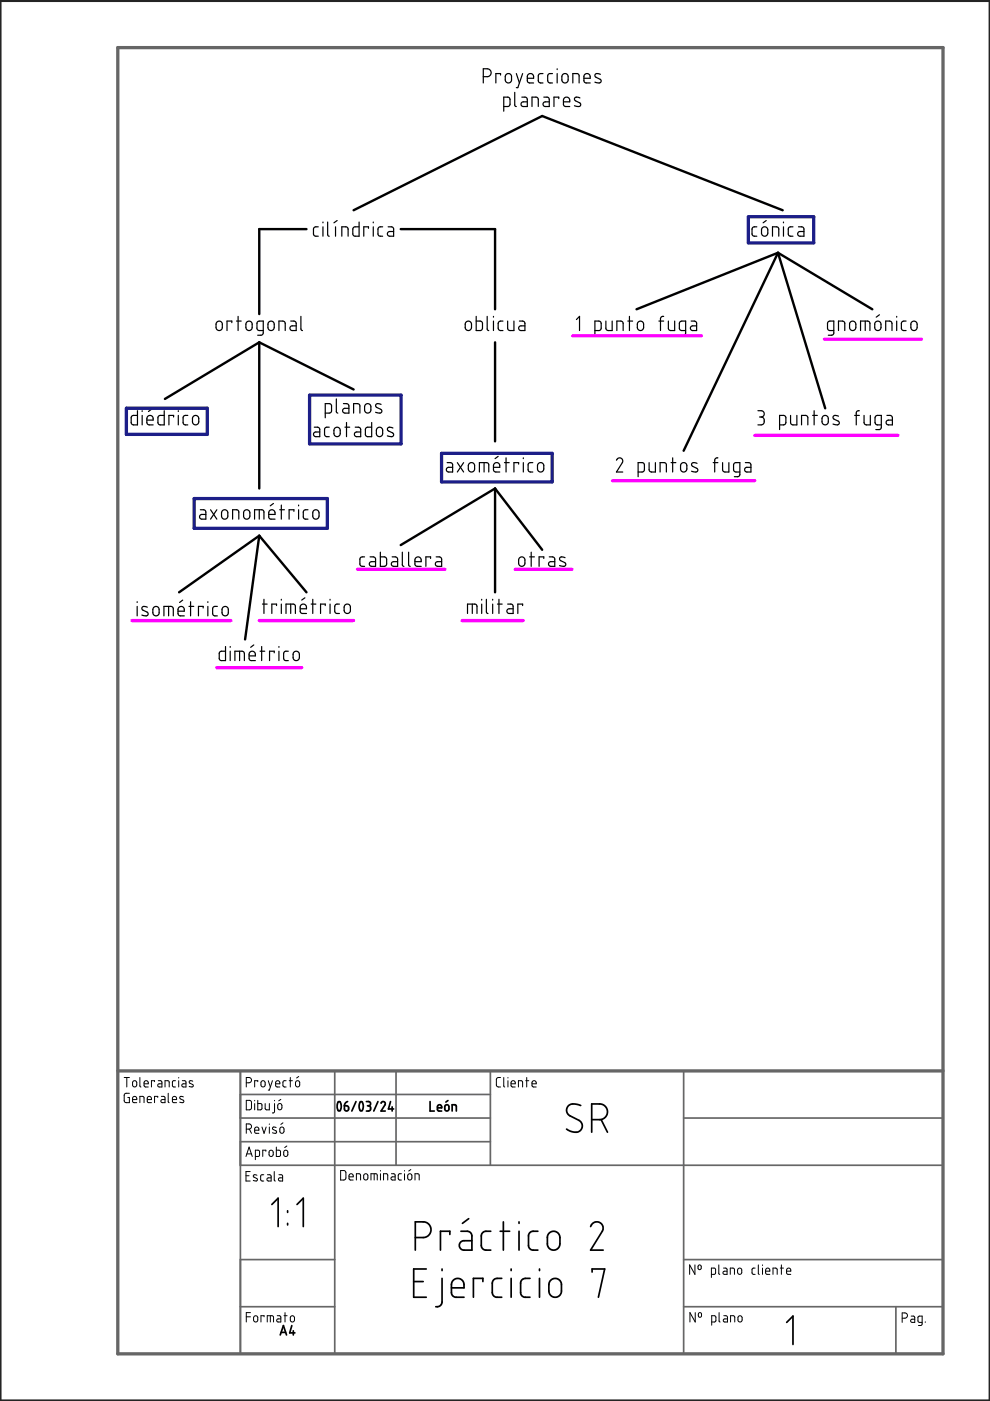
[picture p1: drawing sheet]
<svg xmlns="http://www.w3.org/2000/svg" width="210mm" height="297mm" viewBox="0 0 210 297" stroke-linecap="round" stroke-linejoin="round" font-family="sans-serif">
<path d="M0 .1h210v297h-210z" fill="none" stroke="#242424" stroke-width=".7"/>
<path d="M25 10.1h174.9v276.9h-174.9zM25 227.1h174.9" fill="none" stroke="#666" stroke-width=".7"/>
<g fill="none" stroke="#666" stroke-width=".36">
<path d="M51 227.1v59.9M51 237h53M51 232.1h53M71 227.1v59.9M84 227.1v20M104 227.1v20M144.9 227.1v59.9M144.9 237h55M51 247.1h148.9M51 242.1h53M51 267.1h20M51 277.1h20"/>
<path d="M144.9 267.1h55M144.9 277.1h55M189.9 277.1v9.9"/>
</g>
<g fill="none" stroke="#000" stroke-width=".36">
<path d="M71.7 233.7a.56 .56 0 0 1 .6 .1 .56 .56 0 0 1 0 .6l-.1 .9a.38 .38 0 0 1-.5 .2 .38 .38 0 0 1-.2-.5v-.7zM73 234.4l.6 .1 .3 .2v.5l-.2 .3-.3 .1-.3-.2zM73.7 233.6l-.5 .2-.2 .6M75.5 233.6l-.9 2M76.4 233.6a.61 .61 0 0 1 .6 .9l-.1 .8a.36 .36 0 0 1-.5 .2 .36 .36 0 0 1-.2-.5v-.8zM77.7 233.6h.5l.3 .2v.4l-.4 .2M77.9 234.4h.2M78.1 234.4l.5 .4-.1 .5-.2 .2-.6 .1M80.1 233.6l-.9 2M80.8 233.9l.4-.3 .5 .2v.4l-.9 1.4h.9M82.8 233.6l-.4 1.5h1.1M83.1 234.7v.9"/>
<path d="M91.2 233.6v2h.9M92.8 234.9h.8l-.1-.6-.6 .1-.1 .9 .2 .2 .6 .1M94.4 234.4l.2-.2 .5 .2 .1 .8-.2 .3-.3 .1-.3-.2zM95 233.3l-.5 .4M95.9 235.6v-1.4l.8 .2 .1 1.2M123.1 234.4l-1.1-.3h-1l-.6 .5-.3 .9 .5 .9 2.6 1.5 .3 .7-.2 .8-.3 .4-.7 .3-1.1-.2-1.1-.5M125.5 237.4h1.8l.9-.4 .5-.6 .1-.6-.1-.6-.3-.5-1-.6h-1.9v6M127.4 237.4l1.4 2.7M57.6 255.4l1.4-1.4v6.1M61 256.7v.3M61 259.4v.3M63 255.4l1.3-1.4v6.1"/>
<path d="M99.4 258.4l-1.4 1M106.7 259.1v5.9M110 259.1v.3M87.7 271.7h2M88.1 262.4h1.8l.9-.4 .5-.7 .1-.8-.6-1.1-.8-.3h-1.9v5.9M90.4 269h-2.7v6h2.7M93.7 271v5.2l-.4 .7-.9 .2M93.7 269v.4M95.4 261.7v-.7h-2v4M95.7 273h2.7l-.1-1.1-.5-.6-1-.2-.8 .5-.3 .7v1.9l.2 .5 .5 .3h2M97.7 261l1.6 .1 .6 .5 .2 .4v3h-1.8l-.6-.2-.3-.4v-.5l.3-.6 .5-.2h1.9M102.4 271.7v-.7h-2v4"/>
<path d="M104.1 261l-1.4 .1-.5 .4-.2 .5v2.1l.2 .5 .6 .4h1.3M106 261h2.1M106.4 271l-1.5 .2-.3 .2-.2 .6v2.1l.1 .5 .6 .4h1.3M108.4 269v.4M108.4 271v4M110 261v4M112.4 271l-1.5 .2-.5 .7v2.3l.2 .4 .6 .4h1.2M114 261l-1.3 .1-.4 .3-.2 .5v2.3l.1 .4 .5 .4h1.3M114.4 269v.4M114.4 271v4M116.4 261.4l.6-.3h.6l.7 .3 .3 .5 .1 2.2-.3 .5-.6 .4-1-.1-.7-.7v-2zM116.8 271.4l.5-.3h.6l.6 .2 .5 .6v2.1l-.3 .6-.4 .3-1.1 .1-.7-.7-.1-2z"/>
<path d="M125.2 260.1l.5-.8 .6-.2h.4l.7 .3 .5 .8-.2 .8-2.5 4h2.7M125.5 269.7v-.7h2.7l-1.3 6M59.4 283l.7-1.9 .6 1.9M59.6 282.5h1M61.9 281.1l-.5 1.5h1.1M62.2 282.2v.8M166.8 280.4l1.3-1.4v6.1"/>
</g>
<g fill="none" stroke="#000" stroke-width=".25">
<path d="M102.5 16.3h.9l.5-.3 .2-.5-.2-.7-.4-.2h-1v3M106.1 15.9v-.3h-1v2M107.3 15.8l.6-.2 .5 .4 .1 1.1-.4 .4-.5 .1-.4-.4-.1-1zM109.1 19.6v2.7l.4 .3M109.5 15.6l.6 2M110.8 15.6l-1 3h-.3M111.8 16.6h1.3v-.6l-.2-.3-.6-.1-.4 .3-.1 1.3 .3 .4h1M115.1 15.6h-.6l-.4 .4 .1 1.4 .4 .2h.5M117.1 15.6h-.6l-.4 .5 .1 1.2 .3 .3h.6M118.1 14.6v.2M118.1 15.6v2M119.3 15.8l.7-.2 .4 .4v1.2l-.3 .3-.5 .1-.4-.4-.1-1z"/>
<path d="M121.5 17.6v-2h.9l.3 .2 .1 1.8M123.8 16.6h1.3v-.6l-.3-.3-.5-.1-.4 .3-.1 1.3 .3 .4h1M127.3 15.7l-.9-.1-.2 .3-.1 .2 1.3 .8v.5l-.3 .2-1-.2M106.8 22.6h1l.3-.4v-1.1l-.2-.5h-1.1v3M110.6 20.6h.8l.3 .2 .1 1.8-1.2-.1-.1-.5 .2-.3 1.1-.1M112.8 22.6v-2h.9l.3 .2 .1 1.8M115.3 20.6h.8l.3 .2 .1 1.8-1.2-.1-.2-.5 .2-.3 1.2-.1M118.5 20.9v-.3h-1v2M119.5 21.6h1.3v-.6l-.3-.3-.5-.1-.4 .3-.1 1.3 .3 .4h1M123 20.8l-1-.2-.2 .5 .2 .3 1 .5v.5l-.6 .2-.6-.2M67.5 48.1h-.7l-.3 .5v1.3l.4 .2h.6M68.5 47.1v.1"/>
<path d="M68.5 48.1v2M69.5 47.1v2.7l.3 .3M71.1 48.1v2M71.5 46.8l-.7 .4M72.5 50.1v-2h.9l.3 .2 .1 1.8M76.1 47.1v3l-1.1-.1-.2-.3v-1.3l.4-.3h.9M78.1 48.4v-.3h-1v2M79.1 47.1v.1M79.1 48.1v2M81.1 48.1h-.6l-.4 .4 .1 1.4 .3 .2h.6M82.3 48.1h.9l.3 .4v1.6l-1.2-.1-.2-.4 .2-.4 1.2-.1M160.5 48.1h-.7l-.4 .5 .1 1.3 .4 .2h.6"/>
<path d="M161.6 48.4l.3-.3h.3l.6 .4v1.1l-.4 .4-.5 .1-.4-.5zM162.5 46.8l-.7 .4M163.8 50.1v-2h.9l.3 .1 .1 .3v1.6M166.1 47.1v.1M166.1 48.1v2M168.1 48.1h-.6l-.4 .4 .1 1.4 .3 .2h.6M169.3 48.1h.8l.3 .2 .1 1.8-1.2-.1-.2-.5 .2-.3 1.2-.1M46 68.3l.6-.2 .5 .4v1l-.3 .5-.5 .1-.5-.4v-1zM49.1 68.4v-.3h-1v2M50.1 68.1h1M50.5 67.1v3M52.3 68.3l.7-.2 .4 .4 .1 1.1-.4 .4-.5 .1-.4-.4-.1-1z"/>
<path d="M55.8 70.1h-.9l-.3-.2-.1-1.4 .2-.3 1.1-.1v2.5l-.3 .5h-.9M56.9 68.4l.6-.3 .6 .4v1l-.3 .5-.5 .1-.4-.4zM59.1 70.1v-2h.9l.4 .2 .1 1.8M61.6 68.1h.9l.3 .4v1.6l-1.1-.1-.2-.4 .2-.4 1.1-.1M63.8 67.1v2.6l.3 .4M98.7 68.4l.6-.3 .6 .4 .1 1-.3 .5-.6 .1-.4-.4zM101 67.1v3l1.1-.1 .2-.4v-1.2l-.5-.3h-.8M103.3 67.1v2.7l.3 .3M104.6 67.1v.1M104.6 68.1v2M106.6 68.1l-.7 .1-.3 .4 .1 1.2 .3 .3h.6M107.6 68.1v1.6l.5 .4h.9v-2"/>
<path d="M110.1 68.1h.9l.3 .4v1.6l-1.1-.1-.2-.4 .1-.4 1.2-.1M122.2 67.8l.7-.7v3M126.1 70.1h.9l.4-.3 .1-1.3-.3-.3-1.1-.1v3M128.5 68.1v1.6l.4 .4h.9v-2M130.8 70.1v-2h.9l.3 .2 .1 1.8M133.1 68.1h1M133.5 67.1v3M135.2 68.4l.6-.3 .6 .4 .1 1-.3 .5-.6 .1-.4-.4zM139.7 68.1h1M140.7 67.1h-.4l-.3 .4v2.6M141.7 68.1v1.6l.4 .4h.9v-2M145.4 70.1h-.9l-.4-.2-.1-1.4 .3-.4h1.1v2.6l-.4 .4h-.8"/>
<path d="M146.5 68.1h.9l.3 .4v1.6l-1.1-.1-.2-.4 .2-.4 1.1-.1M176.8 70.1h-.9l-.4-.2v-1.4l.2-.4h1.1v2.6l-.4 .4h-.8M177.8 70.1v-2h.8l.4 .2 .1 1.8M180.3 68.2l.5-.1 .6 .4v1.1l-.4 .5-.5-.1-.4-.4v-1zM182.5 70.1v-2h1.5l.3 .2 .1 1.8M183.5 68.1v2M185.7 68.2l.6-.1 .5 .5v1l-.4 .4-.5 .1-.4-.5v-1zM186.5 66.7l-.7 .5M187.8 70.1v-2h.8l.4 .2 .1 1.8M190.1 67.1v.1M190.1 68.1v2M192.1 68.1h-.7l-.3 .4 .1 1.4 .4 .2h.5"/>
<path d="M193.3 68.3l.5-.2 .6 .4 .1 1-.4 .5-.5 .1-.5-.5v-1zM29.1 87.1v3l-1.1-.1-.2-.3 .1-1.4 .4-.2h.8M30.1 87.1v.1M30.1 88.1v2M31.1 89.1h1.4l-.1-.6-.2-.3-.5-.1-.4 .2-.2 1.3 .4 .5h1M32.2 86.7l-.7 .5M34.8 87.1v3l-1-.1-.3-.3v-1.4l.4-.2h.9M36.8 88.4v-.3h-1v2M37.8 87.1v.1M37.8 88.1v2M39.8 88.1h-.7l-.3 .4 .1 1.3 .3 .3h.6M41 88.3l.6-.2 .5 .4v1.1l-.4 .5-.5-.1-.3-.3-.1-1.1z"/>
<path d="M66.6 90.6h.8l.3 .2 .1 1.8h-.9l-.3-.2-.1-.3 .1-.4 .2-.1h1M69 87.6h.9l.4-.3v-1.3l-.3-.4h-1v3M69.8 90.6h-.7l-.3 .4 .1 1.3 .3 .3h.6M71 90.8l.5-.2 .6 .4v1.1l-.5 .5-.4-.1-.4-.3v-1.1zM71.3 84.6v2.7l.3 .3M72.8 85.6h.7l.4 .2 .1 1.8-1.2-.1-.2-.5 .3-.3 1.1-.1M73.1 90.6h1M73.5 89.6v3M75 87.6v-2h.9l.3 .2 .1 1.8M75.3 90.6h.8l.4 .4v1.6l-1.1-.1-.3-.3 .2-.5 1.2-.1M77.5 85.8l.5-.2 .4 .1 .2 .3v1.1l-.4 .4h-.5l-.4-.3v-1zM78.8 89.6v3l-1.1-.1-.2-.3 .1-1.4 .3-.2h.9"/>
<path d="M79.9 90.8l.6-.2 .5 .3 .1 1.1-.3 .5h-.6l-.3-.3-.1-1zM80.8 85.7l-.8-.1-.4 .4 .3 .4 1 .5v.5l-.3 .2-1-.2M83.3 90.7l-.8-.1-.3 .1-.1 .3 .2 .3 1.1 .6v.6l-.5 .1-.8-.2M94.8 98.1h.9l.3 .4v1.6l-1.2-.1-.2-.3 .2-.5 1.2-.1M97 98.1l1.3 2M98.3 98.1l-1.3 2M99.5 98.3l.6-.2 .5 .4v1l-.4 .5-.4 .1-.4-.4-.1-1zM102.6 98.1v2M104.6 99.1h1.4l-.1-.6-.2-.3-.5-.1-.4 .2-.2 .4v.9l.4 .5h1M105.6 96.8l-.6 .4M107 98.1h1M107.3 97.1v3"/>
<path d="M110 98.4v-.3h-1v2M111 97.1v.1M111 98.1v2M113 98.1h-.7l-.3 .4 .1 1.4 .3 .2h.6M114.1 98.3l.7-.2 .5 .4v1.1l-.4 .4-.5 .1-.4-.4v-1zM130.7 97.6l.3-.4 .3-.1 .7 .3v.6l-1.3 2.1h1.3M137.6 98.1v1.6l.5 .4h.9v-2M142.3 98.1h1M142.6 97.1v3M144.4 98.4l.3-.3h.4l.5 .4v1l-.4 .5-.4 .1-.5-.4zM147.8 98.2l-.9-.1-.3 .5 .3 .3 1 .5-.1 .5-.5 .2-.7-.2M151.2 98.1h1"/>
<path d="M152.2 97.1h-.4l-.2 .3-.1 2.7M153.2 98.1v1.6l.4 .4h.9v-2M158 98.1h.9l.3 .5v1.5l-1.1-.1-.2-.3 .2-.5 1.1-.1M160.7 87.1h.9l.4 .3-.1 .7-.5 .3M161 88.4h.4M161.4 88.4l.4 .2 .2 .3v.8l-.5 .4h-.8M165.3 90.1h.9l.4-.3v-1.3l-.2-.3-1.1-.1v3M167.6 88.1v1.6l.2 .3 .3 .1h.9v-2M169.9 90.1v-2h1l.3 .2 .1 1.8M172.3 88.1h1M172.6 87.1v3M174.5 88.3l.5-.2 .6 .4v1.1l-.5 .5-.4-.1-.4-.3v-1.1z"/>
<path d="M177.8 88.2l-.9-.1-.3 .5 .2 .3 1 .5v.6l-.4 .1-.8-.2M181.2 88.1h1M182.2 87.1l-.5 .1-.2 .3v2.6M183.2 88.1v1.5l.2 .4 .3 .1h.8v-2M186.9 90.1h-1l-.3-.3-.1-1.2 .3-.5h1.1v2.6l-.4 .4h-.8M188 88.1h.8l.3 .2 .1 1.8h-.9l-.3-.2-.1-.4 .2-.3 1.1-.1M42.5 108.1h.7l.4 .2v1.8l-1.1-.2-.2-.4 .2-.3 1.1-.1M44.6 108.1l1.4 2M46 108.1l-1.4 2M47.1 108.3l.7-.2 .5 .4v1.1l-.4 .4h-.5l-.4-.3v-1zM49.3 110.1v-2h.9l.4 .2v1.8M51.8 108.3l.6-.2 .5 .4 .1 1-.5 .5h-.5l-.3-.4z"/>
<path d="M54 110.1v-2h1.6l.2 .1 .2 .3v1.6M55 108.1v2M57 109.1h1.3v-.5l-.2-.4-.5-.1-.5 .2-.1 1.4 .3 .3 1 .1M58 106.7l-.7 .6M59.3 108.1h1M59.6 107.1v3M62.3 108.4v-.3h-1v2M63.3 107.1v.2M63.3 108.1v2M65.3 108.1h-.7l-.3 .4 .1 1.4 .3 .2h.6M66.4 108.3l.7-.2 .5 .3v1.2l-.4 .4h-.5l-.4-.4zM77.3 118.1h-.7l-.3 .4 .1 1.3 .3 .3h.6"/>
<path d="M78.5 118.1h.7l.4 .2v1.8h-.8l-.4-.2-.1-.3 .1-.4 .3-.1h.9M80.6 117.1v3l1.1-.1 .3-.4-.1-1.3-.4-.2h-.9M83.1 118.1h.8l.4 .4v1.6l-1.1-.1-.2-.3 .1-.5 1.2-.1M85.3 117.1v2.7l.3 .3M86.6 117.1v2.7l.4 .3M88 119.1h1.3v-.6l-.3-.3-.5-.1-.5 .3v1.3l.3 .4h1M91.3 118.4v-.3h-1v2M92.5 118.1h.7l.4 .2v1.8h-.8l-.4-.2-.1-.4 .2-.3 1.1-.1M101.6 100.1v-2l1.9 .1 .1 .3v1.6M110.1 118.3l.6-.2 .5 .3 .1 1.1-.3 .5h-.6l-.4-.3v-1zM112.3 118.1h1M112.6 117.1v3"/>
<path d="M115.3 118.4v-.3h-1v2M116.5 118.1h.7l.4 .2v1.8h-.8l-.4-.2-.1-.3 .1-.4 .3-.1h.9M119.8 118.2l-.9-.1-.2 .2-.1 .3 .2 .2 1 .5 .1 .5-.3 .3-1-.2M135.3 100.1h.9l.3-.2 .1-1.4-.2-.4h-1.1v3M140 100.1v-2h.9l.3 .2 .1 1.8M156.9 100.1h-.9l-.4-.2-.1-1.3 .3-.5h1.1v2.6l-.4 .4h-.8M29.1 127.6v.1M29.1 128.6v2M31.2 128.7l-.8-.1-.3 .5 .1 .2 1.1 .6v.6l-.5 .1-.7-.2M32.6 128.8l.5-.2 .6 .3v1.1l-.3 .5-.5 .1-.4-.4-.1-1zM34.8 130.6v-2h1.5l.3 .2 .1 1.8M35.8 128.6v2"/>
<path d="M37.7 129.6h1.4v-.6l-.3-.3-.4-.1-.5 .2-.2 .4v.9l.4 .5h1M38.7 127.2l-.6 .5M40.1 128.6h1M40.4 127.6v3M43.1 128.9v-.3h-1v2M44.1 127.6v.1M44.1 128.6v2M46.1 128.6h-.8l-.2 .4v1.2l.1 .2 .9 .2M47.2 128.8l.7-.2 .5 .4v1l-.4 .5h-.5l-.4-.3v-1.1zM47.8 137.1v3l-1-.1-.3-.3v-1.4l.4-.2h.9M48.8 137.1v.1M48.8 138.1v2"/>
<path d="M50.8 138.1v2M52.8 139.1h1.3l-.2-.9-.5-.1-.5 .3-.1 1.3 .4 .4h.9M53.8 136.7l-.7 .5M55.1 138.1h1M55.5 137.1v3M55.6 128.1h1M56 127.1v3M58.1 138.4v-.3h-1v2M58.6 128.4v-.3h-1v2M59.1 137.1v.1M59.1 138.1v2M59.6 127.1v.1"/>
<path d="M59.6 128.1v2M60.6 130.1v-2l1.8 .1 .2 .2v1.7M61.1 138.1h-.6l-.4 .4 .1 1.4 .3 .2h.6M61.6 128.1v2M62.3 138.3l.6-.2 .5 .4 .1 1-.5 .5h-.5l-.3-.4zM63.6 129.1h1.4v-.5l-.3-.4-.5-.1-.4 .3-.2 1.3 .4 .4h1M64.6 126.7l-.6 .5M66 128.1h1M66.3 127.1v3M69 128.4v-.3h-1v2M70 127.1v.1M70 128.1v2"/>
<path d="M72 128.1h-.6l-.4 .4 .1 1.4 .3 .2h.6M73.1 128.3l.6-.2 .6 .4v1.1l-.4 .4h-.5l-.4-.3v-1zM99.1 130.1v-2h1.6l.3 .1 .1 1.9M100.1 128.1v2M102.1 127.1v.1M102.1 128.1v2M103.1 127.1v2.6l.4 .4M104.5 127.1v.1M104.5 128.1v2M105.5 128.1h1M105.8 127.1v3M107.6 128.1h.9l.3 .4v1.6l-1.1-.1-.2-.4 .1-.4 1.2-.1"/>
<path d="M110.8 128.4v-.3h-1v2M49.8 140.1v-2h1.6l.2 .1 .2 .3v1.6"/>
</g>
<path d="M158.7 46h13.8v5.5h-13.8zM26.8 86.6h17.1v5.5h-17.1zM65.6 83.8h19.4v10.3h-19.4zM93.6 96.1h23.5v6.1h-23.5zM41.2 105.7h28.2v6.3h-28.2z" fill="none" stroke="#1c1e88" stroke-width=".7"/>
<path d="M121.4 71.2h27.3M174.8 71.9h20.6M160 92.3h30.4M129.8 101.9h30.2M28 131.6h21M55 131.6h20M75.8 120.7h18.6M98 131.6h13M109.2 120.7h12.1M46 141.6h18" fill="none" stroke="#f0f" stroke-width=".7"/>
<g fill="none" stroke="#000" stroke-width=".51">
<path d="M65 48.6h-10v18M75 44.6l40-20 50.9 20M85 48.6h20v17M165 53.6l-30 12M165 53.6l20 12M165 53.6l10 33M165 53.6l-20.1 42M55 72.6v31M55 72.6l-20 12M55 72.6l20 10M105 72.6v21M55 113.6l-17 12"/>
<path d="M55 113.6l10 12M55 113.6l-3 22M105 103.6v22M105 103.6l-20 12M105 103.6l10 13"/>
</g>
<g fill="none" stroke="#000" stroke-width=".21">
<path d="M26.3 228.5h1.1M26.9 228.5v2M27.4 231.8h-.8l-.3 .3v1.3l.3 .4h.8v-1.1h-.3M28.1 233.1h.9l-.2-.6h-.3l-.3 .1-.1 .9 .2 .3h.7M28.2 229.3l.5-.2 .3 .3v.7l-.3 .3h-.3l-.3-.2zM29.7 228.5v1.8l.2 .2M29.7 233.8v-1.3l.8 .1v1.2M30.5 229.8h.9l-.2-.6-.3-.1-.3 .2-.1 .9 .3 .2 .6 .1M31.2 233.1h.9l-.2-.6h-.3l-.3 .1-.1 .9 .2 .3h.7M32.8 229.3v-.2h-.7v1.4M33.4 232.7v-.2h-.6v1.3M33.5 229.1h.6l.2 .3v1.1h-.6a.34 .34 0 0 1-.3-.4 .34 .34 0 0 1 .4-.3h.5"/>
<path d="M34.2 232.5h.5l.3 .2v1.1h-.7a.32 .32 0 0 1-.2-.4 .32 .32 0 0 1 .3-.3h.6M35 230.5v-1.4l.8 .2 .1 1.2M35.7 231.8v1.8l.2 .2M36.6 233.1h.8l-.1-.6h-.4l-.3 .1v.9l.1 .3h.7M37.2 229.1h-.4l-.2 .3v.9l.6 .2M37.9 228.5v.1M37.9 229.1v1.4M38.7 229.1h.5l.2 .3v1.1l-.6-.1a.34 .34 0 0 1-.3-.3 .34 .34 0 0 1 .4-.3h.5M38.9 232.6l-.3-.1a.3 .3 0 0 0-.4 .1 .3 .3 0 0 0 0 .4l.6 .3a.37 .37 0 0 1 0 .5 .37 .37 0 0 1-.5-.1h-.2M40.9 229.2h-.3a.31 .31 0 0 0-.4 0 .31 .31 0 0 0 .1 .5l.5 .2a.35 .35 0 0 1 0 .6 .35 .35 0 0 1-.5-.1l-.2-.1M52.2 229.6h.6l.4-.2 .1-.5-.2-.3-.9-.1v2M52.2 233.3h.8l.3 .3v1.3l-.3 .4h-.8z"/>
<path d="M52.2 239.4l.9-.2 .2-.2-.1-.6-.3-.1h-.7v2M52.9 239.4l.4 .9M54 239.6h.9l-.2-.5-.3-.1-.3 .1-.1 .9 .2 .3h.7M54 233.3v.1M54 234v1.3M54.7 233.3v2h.7l.1-.2v-.9l-.2-.2h-.6M54.7 229.3v-.2h-.7v1.4M55.4 229.3l.3-.2 .4 .2 .1 .8-.2 .3-.6-.1zM55.5 239l.5 1.3 .4-1.3M56.2 234v1.1l.3 .2h.6v-1.3M56.9 229.1l.4 1.4M57.1 238.3v.1"/>
<path d="M57.1 239v1.3M57.8 229.1l-.7 2h-.2M58.2 234v1.7l-.4 .3M58.2 233.3v.1M58.4 229.8h.9l-.1-.6-.4-.1-.3 .2-.1 .9 .3 .2 .6 .1M58.5 239.1l-.3-.1a.29 .29 0 0 0-.4 .1 .29 .29 0 0 0 .1 .4l.6 .3a.34 .34 0 0 1 0 .5 .34 .34 0 0 1-.5-.1h-.2M58.9 234.2l.3-.2 .5 .2 .1 .7-.3 .4-.5-.2zM59.4 239.1l.4-.1 .4 .3v.7l-.3 .3h-.3l-.2-.3zM59.5 233.1l-.4 .3M60 238.1l-.5 .3M60.7 229.1h-.5l-.2 .3v.9l.7 .2M61.3 229.1h.7"/>
<path d="M61.6 228.5v2M62.8 229.3l.4-.2 .3 .3v.7l-.2 .3h-.4l-.2-.3zM63.3 228.2l-.4 .4M106.1 228.5h-.6l-.3 .3 .1 1.5 .2 .1 .6 .1M106.8 228.5v1.8l.2 .2M107.7 228.5v.1M107.7 229.1v1.4M108.4 229.8h.8l-.2-.6-.3-.1-.3 .2v.9l.2 .2 .6 .1M109.9 230.5v-1.4h.7l.2 .2v1.2M111.5 229.1h.6M111.7 228.5v2M112.8 229.8h.9l-.2-.6-.4-.1-.2 .2-.1 .9 .2 .2 .7 .1"/>
<path d="M52.2 245.2l.6-2 .7 2M52.2 249.3h.6M52.3 244.6h1M53 248.4h-.8v2h.8M54.1 245.2h.7l.2-.2v-.9l-.1-.2h-.8v2M54.5 249.2l-.4-.1a.28 .28 0 0 0-.4 .1 .28 .28 0 0 0 .2 .4l.5 .3a.37 .37 0 0 1 0 .5 .37 .37 0 0 1-.5-.1h-.2M55.9 249.1h-.4l-.2 .2v.9l.2 .2h.4M56.4 244.1v-.2h-.7v1.3M56.7 249.1h.5l.3 .3v1h-.6a.33 .33 0 0 1-.3-.4 .33 .33 0 0 1 .3-.3h.6M57.1 244l.5-.1 .3 .3v.7l-.3 .3-.4-.1-.2-.2zM58.1 248.4v1.8l.3 .2M58.6 243.2v2l.8-.1 .1-.2-.1-.9-.2-.1h-.6"/>
<path d="M59.1 249.1h.6l.2 .2v1.1h-.7a.34 .34 0 0 1-.2-.4 .34 .34 0 0 1 .4-.3h.5M60.2 244l.4-.1 .4 .3v.7l-.3 .3-.4-.1-.1-.2zM60.8 243l-.4 .3M72.2 248.2h.8l.3 .3v1.3l-.3 .4h-.8zM74 249.5h.9l-.2-.5-.4-.1-.2 .1-.1 .9 .2 .3h.7M75.6 250.2v-1.3h.6l.2 .1 .1 1.2M77.2 249l.2-.1 .5 .1 .1 .8-.2 .3-.4 .1-.3-.3zM78.7 250.2v-1.3h1.2l.1 1.3M79.3 248.9v1.3M80.7 248.2v.1M80.7 248.9v1.3M81.3 250.2v-1.3l.8 .1 .1 1.2"/>
<path d="M83 248.9h.5l.3 .2v1.1h-.7a.34 .34 0 0 1-.2-.4 .34 .34 0 0 1 .3-.3h.6M85.1 248.9h-.4l-.3 .3 .1 .8 .6 .2M85.8 248.2v.1M85.8 248.9v1.3M86.5 249l.5-.1 .3 .2v.7l-.3 .4h-.3l-.2-.3zM87.1 248l-.4 .3M88 250.2v-1.3l.8 .1 .1 1.2M52.2 279.2h.9M53.1 278.3h-.9v2M53.9 279.1l.3-.1 .5 .3v.7l-.3 .2-.3 .1-.3-.2zM56 279.2v-.2h-.7v1.3M57.3 279v1.3"/>
<path d="M58.8 279h.5l.2 .2v1.1h-.5a.33 .33 0 0 1-.3-.3 .33 .33 0 0 1 .3-.4h.5M60.2 279h.7M60.4 278.3v2M61.6 279.1l.4-.1 .4 .3v.6l-.2 .3-.3 .1-.3-.2zM147.3 268.2v2l-1.1-2v2M147.4 278.3v2l-1.1-2v2M148.1 268.3a.34 .34 0 0 1 .3-.1 .34 .34 0 0 1 .3 .3v.4a.34 .34 0 0 1-.4 .3 .34 .34 0 0 1-.3-.3zM148.1 278.4a.35 .35 0 0 1 .4-.1 .35 .35 0 0 1 .2 .3v.5a.34 .34 0 0 1-.4 .2 .34 .34 0 0 1-.2-.3zM150.8 270.2h.6l.3-.2v-.9l-.1-.2h-.8v1.9M152.4 268.2v1.8l.2 .2M152.5 278.3v1.8l.2 .2M153.4 268.9h.6l.2 .2v1.1h-.6a.34 .34 0 0 1-.3-.4 .34 .34 0 0 1 .3-.3h.6"/>
<path d="M153.5 279h.5l.2 .3v1h-.5a.33 .33 0 0 1-.3-.3 .33 .33 0 0 1 .3-.4h.5M154.8 270.2v-1.3l.9 .1v1.2M156.5 269l.4-.1 .4 .3v.7l-.3 .3-.4-.1-.2-.2zM156.5 279.1l.4-.1 .4 .3 .1 .6-.3 .3-.3 .1-.3-.2zM160.1 268.9h-.4l-.3 .2 .1 .9 .6 .2M160.8 268.2v1.8l.2 .2M161.7 268.2v.1M161.7 268.9v1.3M162.3 269.5h.9l-.1-.5-.4-.1-.2 .1-.2 .9 .3 .3h.6M163.9 270.2v-1.3l.8 .1 .1 1.2M165.4 268.9h.7M165.7 268.2v2"/>
<path d="M166.8 269.5h.9l-.2-.5-.4-.1-.2 .1-.1 .9 .2 .3h.7M191.3 279.5h.6l.4-.2 .1-.4-.2-.4-.9-.1v2M193.2 279h.5l.3 .3v1.1h-.6a.34 .34 0 0 1-.3-.4 .34 .34 0 0 1 .3-.3h.6M56.7 280.3v-1.3h1l.3 .1v1.2M150.9 280.3l.8-.1 .1-1-.2-.2h-.7v2M154.9 280.3v-1.3h.6l.2 .1 .1 1.2M195.5 280.4h-.6l-.2-.2-.1-.9 .2-.2 .7-.1v1.8l-.2 .2h-.6M196.2 280.2v.2"/>
</g>
</svg>
